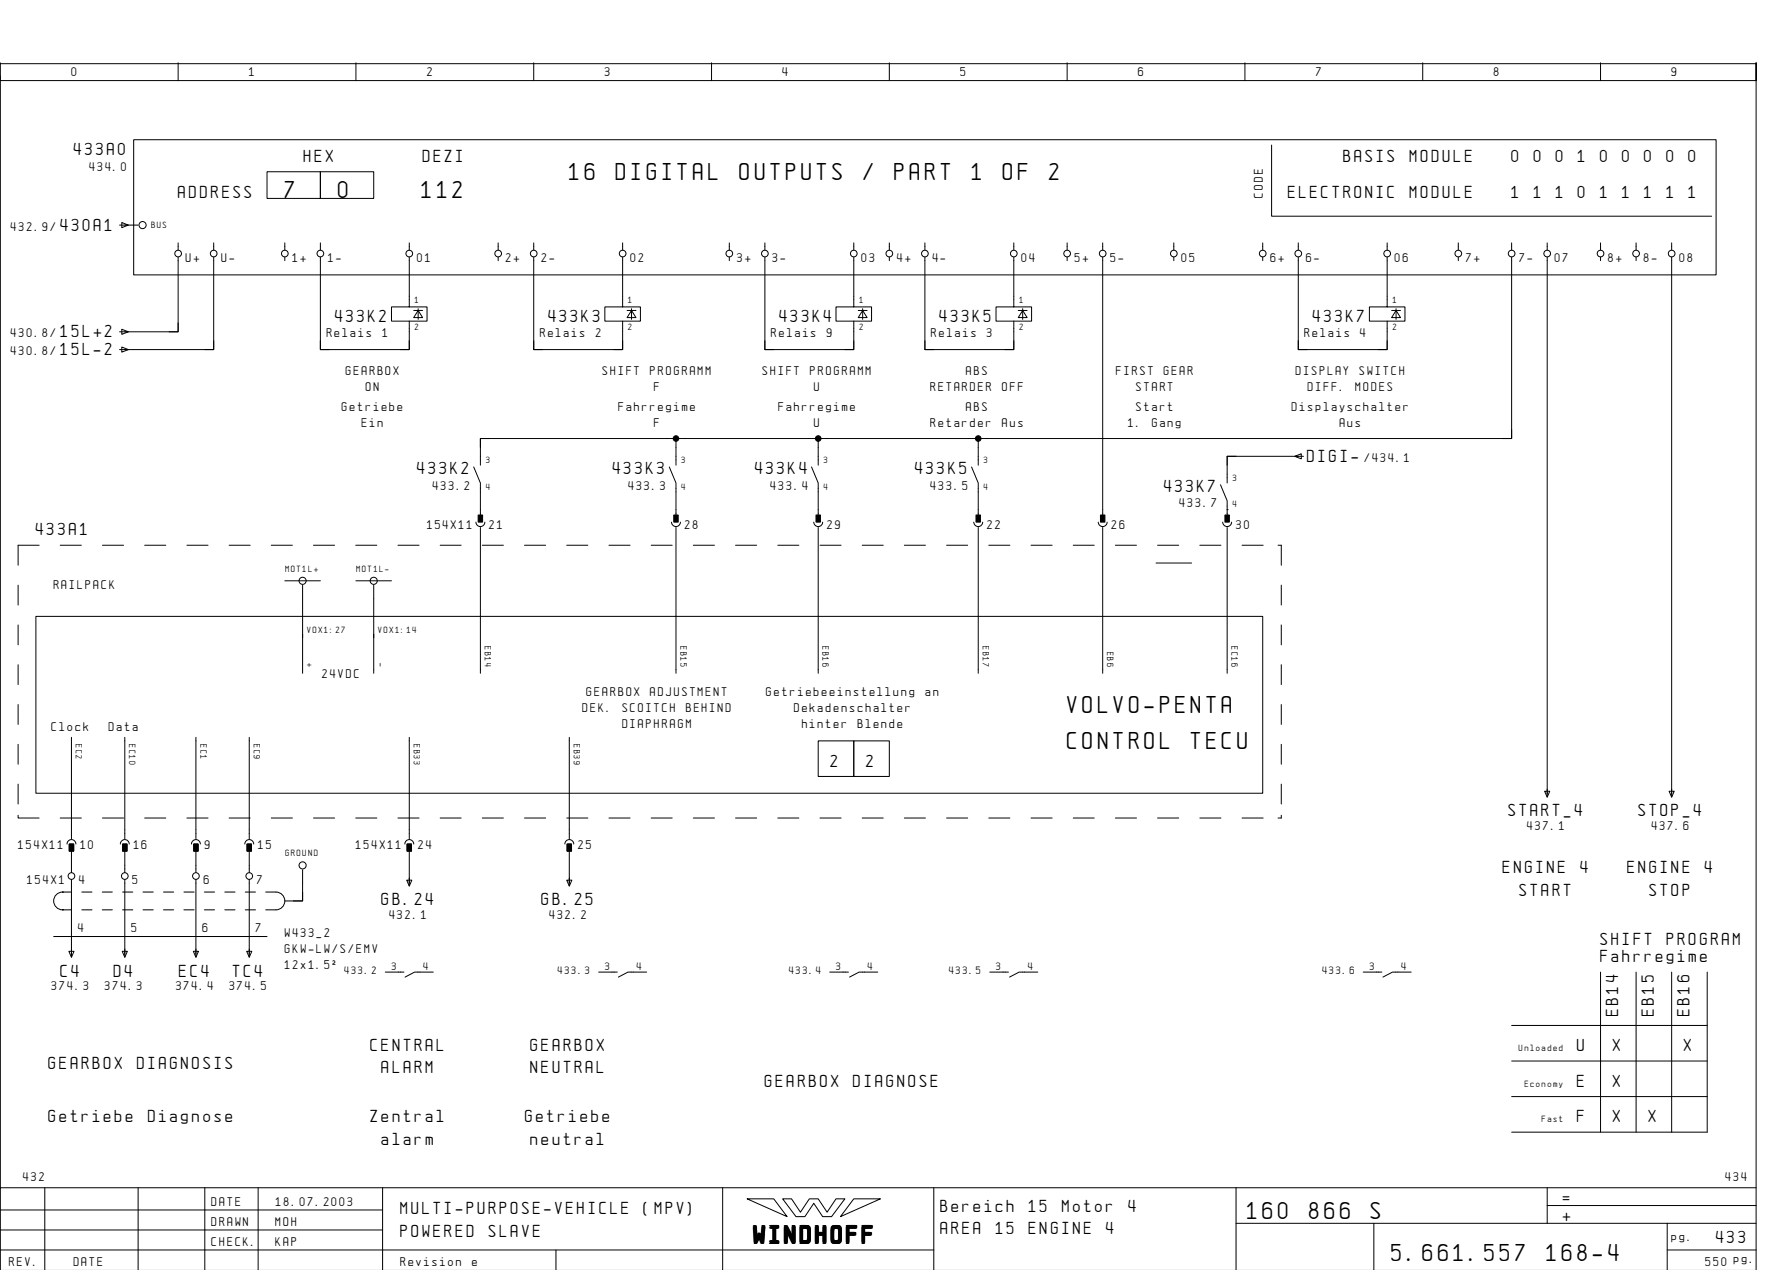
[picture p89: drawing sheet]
<svg xmlns="http://www.w3.org/2000/svg" width="399mm" height="286mm" viewBox="0 0 399 286" stroke-linecap="round" stroke-linejoin="round" font-family="sans-serif">
<defs><g id="words">
<g font-size="4.4">
<text x="128.1" y="40.4">16</text>
<text x="138.5" y="40.4">DIGITAL</text>
<text x="166.4" y="40.4">OUTPUTS</text>
<text x="194.2" y="40.4">/</text>
<text x="201.2" y="40.4">PART</text>
<text x="218.6" y="40.4">1</text>
<text x="225.6" y="40.4">OF</text>
<text x="236" y="40.4">2</text>
<text x="64.1" y="44.4">7</text>
<text x="76.1" y="44.4">0</text>
<text x="94.9" y="44.4">112</text>
<text x="240.1" y="160.4">VOLVO-PENTA</text>
<text x="240.1" y="168.4">CONTROL</text>
<text x="267.9" y="168.4">TECU</text>
<text x="280.6" y="274.1">160</text>
<text x="294.5" y="274.1">866</text>
<text x="308.4" y="274.1">S</text>
<text x="169.5" y="279.3">WINDHOFF</text>
<text x="313.1" y="283.6">5.661.557</text>
<text x="347.9" y="283.6">168-4</text>
</g>
<g font-size="3.1">
<text x="16.6" y="34.9">433A0</text>
<text x="68.3" y="36.4">HEX</text>
<text x="95.1" y="36.4">DEZI</text>
<text x="302.2" y="36.4">BASIS</text>
<text x="317.2" y="36.4">MODULE</text>
<text x="340.1" y="36.4">0</text>
<text x="345.1" y="36.4">0</text>
<text x="350" y="36.4">0</text>
<text x="355" y="36.4">1</text>
<text x="360" y="36.4">0</text>
<text x="365" y="36.4">0</text>
<text x="369.9" y="36.4">0</text>
<text x="374.9" y="36.4">0</text>
<text x="379.9" y="36.4">0</text>
<text x="40.1" y="44.4">ADDRESS</text>
<text x="289.8" y="44.4">ELECTRONIC</text>
<text x="317.2" y="44.4">MODULE</text>
<text x="340.1" y="44.4">1</text>
<text x="345.1" y="44.4">1</text>
<text x="350" y="44.4">1</text>
<text x="355" y="44.4">0</text>
<text x="360" y="44.4">1</text>
<text x="365" y="44.4">1</text>
<text x="369.9" y="44.4">1</text>
<text x="374.9" y="44.4">1</text>
<text x="379.9" y="44.4">1</text>
<text x="13.6" y="51.9">430A1</text>
<text x="13.6" y="75.9">15L+2</text>
<text x="75.4" y="72.4">433K2</text>
<text x="123.4" y="72.4">433K3</text>
<text x="175.4" y="72.4">433K4</text>
<text x="211.4" y="72.4">433K5</text>
<text x="295.4" y="72.4">433K7</text>
<text x="13.6" y="79.9">15L-2</text>
<text x="93.9" y="106.6">433K2</text>
<text x="137.9" y="106.6">433K3</text>
<text x="169.9" y="106.6">433K4</text>
<text x="205.9" y="106.6">433K5</text>
<text x="294.1" y="103.9">DIGI-</text>
<text x="261.9" y="110.6">433K7</text>
<text x="8.1" y="120.4">433A1</text>
<text x="186.8" y="172.4">2</text>
<text x="194.8" y="172.4">2</text>
<text x="339.4" y="183.6">START_4</text>
<text x="368.6" y="183.6">STOP_4</text>
<text x="338.1" y="196.4">ENGINE</text>
<text x="355.5" y="196.4">4</text>
<text x="366.1" y="196.4">ENGINE</text>
<text x="383.5" y="196.4">4</text>
<text x="85.9" y="203.6">GB.24</text>
<text x="121.9" y="203.6">GB.25</text>
<text x="341.9" y="201.4">START</text>
<text x="371.1" y="201.4">STOP</text>
<text x="360.1" y="212.4">SHIFT</text>
<text x="375" y="212.4">PROGRAM</text>
<text x="13.6" y="219.6">C4</text>
<text x="25.6" y="219.6">D4</text>
<text x="40.3" y="219.6">EC4</text>
<text x="52.3" y="219.6">TC4</text>
<text x="360.1" y="216.4">Fahrregime</text>
<text x="364.1" y="228.4" transform="rotate(-90 364.1 228.4)">EB14</text>
<text x="372.1" y="228.4" transform="rotate(-90 372.1 228.4)">EB15</text>
<text x="380.1" y="228.4" transform="rotate(-90 380.1 228.4)">EB16</text>
<text x="83.4" y="236.4">CENTRAL</text>
<text x="119.4" y="236.4">GEARBOX</text>
<text x="354.8" y="236.4">U</text>
<text x="362.8" y="236.4">X</text>
<text x="378.8" y="236.4">X</text>
<text x="10.9" y="240.4">GEARBOX</text>
<text x="30.8" y="240.4">DIAGNOSIS</text>
<text x="85.9" y="241.4">ALARM</text>
<text x="119.4" y="241.4">NEUTRAL</text>
<text x="172.1" y="244.4">GEARBOX</text>
<text x="192" y="244.4">DIAGNOSE</text>
<text x="354.8" y="244.4">E</text>
<text x="362.8" y="244.4">X</text>
<text x="10.9" y="252.4">Getriebe</text>
<text x="33.3" y="252.4">Diagnose</text>
<text x="83.4" y="252.4">Zentral</text>
<text x="85.9" y="257.4">alarm</text>
<text x="118.1" y="252.4">Getriebe</text>
<text x="119.4" y="257.4">neutral</text>
<text x="354.8" y="252.4">F</text>
<text x="362.8" y="252.4">X</text>
<text x="370.8" y="252.4">X</text>
<text x="90.1" y="273.1">MULTI-PURPOSE-VEHICLE</text>
<text x="144.8" y="273.1">(MPV)</text>
<text x="211.6" y="272.6">Bereich</text>
<text x="231.5" y="272.6">15</text>
<text x="238.9" y="272.6">Motor</text>
<text x="253.9" y="272.6">4</text>
<text x="351.6" y="270.6">=</text>
<text x="351.6" y="274.6">+</text>
<text x="90.1" y="278.1">POWERED</text>
<text x="110" y="278.1">SLAVE</text>
<text x="211.6" y="277.6">AREA</text>
<text x="224" y="277.6">15</text>
<text x="231.5" y="277.6">ENGINE</text>
<text x="248.9" y="277.6">4</text>
<text x="386.1" y="279.6">433</text>
</g>
<g font-size="2.3">
<text x="16.1" y="17.1">0</text>
<text x="56.1" y="17.1">1</text>
<text x="96.1" y="17.1">2</text>
<text x="136.1" y="17.1">3</text>
<text x="176.1" y="17.1">4</text>
<text x="216.1" y="17.1">5</text>
<text x="256.1" y="17.1">6</text>
<text x="296.1" y="17.1">7</text>
<text x="336.1" y="17.1">8</text>
<text x="376.1" y="17.1">9</text>
<text x="20.1" y="38.4">434.0</text>
<text x="284.1" y="44.4" transform="rotate(-90 284.1 44.4)">CODE</text>
<text x="2.4" y="51.9">432.9/</text>
<text x="41.8" y="58.9">U+</text>
<text x="49.8" y="58.9">U-</text>
<text x="65.8" y="58.9">1+</text>
<text x="73.8" y="58.9">1-</text>
<text x="93.8" y="58.9">01</text>
<text x="113.8" y="58.9">2+</text>
<text x="121.8" y="58.9">2-</text>
<text x="141.8" y="58.9">02</text>
<text x="165.8" y="58.9">3+</text>
<text x="173.8" y="58.9">3-</text>
<text x="193.8" y="58.9">03</text>
<text x="201.8" y="58.9">4+</text>
<text x="209.8" y="58.9">4-</text>
<text x="229.8" y="58.9">04</text>
<text x="241.8" y="58.9">5+</text>
<text x="249.8" y="58.9">5-</text>
<text x="265.8" y="58.9">05</text>
<text x="285.8" y="58.9">6+</text>
<text x="293.8" y="58.9">6-</text>
<text x="313.8" y="58.9">06</text>
<text x="329.8" y="58.9">7+</text>
<text x="341.8" y="58.9">7-</text>
<text x="349.8" y="58.9">07</text>
<text x="361.8" y="58.9">8+</text>
<text x="369.8" y="58.9">8-</text>
<text x="377.8" y="58.9">08</text>
<text x="2.4" y="75.9">430.8/</text>
<text x="73.5" y="75.9">Relais</text>
<text x="86" y="75.9">1</text>
<text x="121.5" y="75.9">Relais</text>
<text x="134" y="75.9">2</text>
<text x="173.5" y="75.9">Relais</text>
<text x="186" y="75.9">9</text>
<text x="209.5" y="75.9">Relais</text>
<text x="222" y="75.9">3</text>
<text x="293.5" y="75.9">Relais</text>
<text x="306" y="75.9">4</text>
<text x="2.4" y="79.9">430.8/</text>
<text x="77.8" y="84.4">GEARBOX</text>
<text x="82.3" y="88">ON</text>
<text x="135.5" y="84.4">SHIFT</text>
<text x="146.3" y="84.4">PROGRAMM</text>
<text x="147.2" y="88">F</text>
<text x="171.5" y="84.4">SHIFT</text>
<text x="182.3" y="84.4">PROGRAMM</text>
<text x="183.2" y="88">U</text>
<text x="209.3" y="88">RETARDER</text>
<text x="217.4" y="84.4">ABS</text>
<text x="225.4" y="88">OFF</text>
<text x="251.1" y="84.4">FIRST</text>
<text x="255.6" y="88">START</text>
<text x="261.9" y="84.4">GEAR</text>
<text x="291.5" y="84.4">DISPLAY</text>
<text x="294.2" y="88">DIFF.</text>
<text x="305" y="88">MODES</text>
<text x="305.9" y="84.4">SWITCH</text>
<text x="76.9" y="92.4">Getriebe</text>
<text x="139.1" y="92.4">Fahrregime</text>
<text x="175.1" y="92.4">Fahrregime</text>
<text x="217.4" y="92.4">ABS</text>
<text x="255.6" y="92.4">Start</text>
<text x="290.6" y="92.4">Displayschalter</text>
<text x="81.4" y="96">Ein</text>
<text x="147.2" y="96">F</text>
<text x="183.2" y="96">U</text>
<text x="209.3" y="96">Retarder</text>
<text x="225.4" y="96">Aus</text>
<text x="253.8" y="96">1.</text>
<text x="259.2" y="96">Gang</text>
<text x="301.4" y="96">Aus</text>
<text x="307" y="103.9">/434.1</text>
<text x="97.4" y="110.1">433.2</text>
<text x="141.4" y="110.1">433.3</text>
<text x="173.4" y="110.1">433.4</text>
<text x="209.4" y="110.1">433.5</text>
<text x="96.1" y="118.9">154X11</text>
<text x="110.1" y="118.9">21</text>
<text x="154.1" y="118.9">28</text>
<text x="186.1" y="118.9">29</text>
<text x="222.1" y="118.9">22</text>
<text x="250.1" y="118.9">26</text>
<text x="265.4" y="114.1">433.7</text>
<text x="278.1" y="118.9">30</text>
<text x="12.1" y="132.4">RAILPACK</text>
<text x="72.5" y="152.4">24VDC</text>
<text x="131.1" y="160">DEK.</text>
<text x="132" y="156.4">GEARBOX</text>
<text x="140" y="160">SCOITCH</text>
<text x="146.3" y="156.4">ADJUSTMENT</text>
<text x="154.3" y="160">BEHIND</text>
<text x="172.4" y="156.4">Getriebeeinstellung</text>
<text x="178.6" y="160">Dekadenschalter</text>
<text x="208.2" y="156.4">an</text>
<text x="11.6" y="164.4">Clock</text>
<text x="24.5" y="164.4">Data</text>
<text x="140" y="163.6">DIAPHRAGM</text>
<text x="180.4" y="163.6">hinter</text>
<text x="193" y="163.6">Blende</text>
<text x="4.1" y="190.9">154X11</text>
<text x="18.1" y="190.9">10</text>
<text x="30.1" y="190.9">16</text>
<text x="46.1" y="190.9">9</text>
<text x="58.1" y="190.9">15</text>
<text x="80.1" y="190.9">154X11</text>
<text x="94.1" y="190.9">24</text>
<text x="130.1" y="190.9">25</text>
<text x="343.6" y="186.6">437.1</text>
<text x="371.6" y="186.6">437.6</text>
<text x="6.1" y="198.9">154X1</text>
<text x="17.8" y="198.9">4</text>
<text x="29.8" y="198.9">5</text>
<text x="45.8" y="198.9">6</text>
<text x="57.8" y="198.9">7</text>
<text x="17.6" y="209.6">4</text>
<text x="29.6" y="209.6">5</text>
<text x="45.6" y="209.6">6</text>
<text x="57.6" y="209.6">7</text>
<text x="87.6" y="206.6">432.1</text>
<text x="123.6" y="206.6">432.2</text>
<text x="64.1" y="210.6">W433_2</text>
<text x="64.1" y="214.2">GKW-LW/S/EMV</text>
<text x="64.1" y="217.8">12x1.5˝</text>
<text x="11.6" y="222.6">374.3</text>
<text x="23.6" y="222.6">374.3</text>
<text x="39.6" y="222.6">374.4</text>
<text x="51.6" y="222.6">374.5</text>
<text x="5.2" y="265.6">432</text>
<text x="388.2" y="265.6">434</text>
<text x="47.6" y="271.1">DATE</text>
<text x="47.6" y="275.6">DRAWN</text>
<text x="62" y="275.6">MOH</text>
<text x="62.1" y="271.1">18.07.2003</text>
<text x="47.6" y="280.1">CHECK.</text>
<text x="62" y="280.1">KAP</text>
<text x="376.1" y="279.1">pg.</text>
<text x="2.1" y="284.6">REV.</text>
<text x="16.6" y="284.6">DATE</text>
<text x="90.1" y="284.6">Revision</text>
<text x="106.2" y="284.6">e</text>
<text x="383.7" y="284.6">550 pg.</text>
</g>
<g font-size="1.9">
<text x="77.5" y="219.1">433.2</text>
<text x="88.1" y="218.1">3</text>
<text x="95.3" y="218.1">4</text>
<text x="125.5" y="219.1">433.3</text>
<text x="136.1" y="218.1">3</text>
<text x="143.3" y="218.1">4</text>
<text x="177.5" y="219.1">433.4</text>
<text x="188.1" y="218.1">3</text>
<text x="195.3" y="218.1">4</text>
<text x="213.5" y="219.1">433.5</text>
<text x="224.1" y="218.1">3</text>
<text x="231.3" y="218.1">4</text>
<text x="297.5" y="219.1">433.6</text>
<text x="308.1" y="218.1">3</text>
<text x="315.3" y="218.1">4</text>
</g>
<g font-size="1.6">
<text x="34.1" y="51.3">BUS</text>
<text x="93.4" y="68.1">1</text>
<text x="141.4" y="68.1">1</text>
<text x="193.4" y="68.1">1</text>
<text x="229.3" y="68.1">1</text>
<text x="313.4" y="68.1">1</text>
<text x="93.4" y="74.1">2</text>
<text x="141.4" y="74.1">2</text>
<text x="193.4" y="74.1">2</text>
<text x="229.3" y="74.1">2</text>
<text x="313.4" y="74.1">2</text>
<text x="109.4" y="104.1">3</text>
<text x="153.3" y="104.1">3</text>
<text x="185.4" y="104.1">3</text>
<text x="221.3" y="104.1">3</text>
<text x="109.4" y="110.1">4</text>
<text x="153.3" y="110.1">4</text>
<text x="185.4" y="110.1">4</text>
<text x="221.3" y="110.1">4</text>
<text x="277.4" y="108.1">3</text>
<text x="277.4" y="114.1">4</text>
<text x="64.2" y="128.6">MOT1L+</text>
<text x="80.2" y="128.6">MOT1L-</text>
<text x="69.1" y="142.4">VOX1:27</text>
<text x="85.1" y="142.4">VOX1:14</text>
<text x="69.1" y="149.1" transform="rotate(90 69.1 149.1)">+</text>
<text x="85.1" y="149.1" transform="rotate(90 85.1 149.1)">-</text>
<text x="109.1" y="145.3" transform="rotate(90 109.1 145.3)">EB14</text>
<text x="153.1" y="145.3" transform="rotate(90 153.1 145.3)">EB15</text>
<text x="185.1" y="145.3" transform="rotate(90 185.1 145.3)">EB16</text>
<text x="221.1" y="145.3" transform="rotate(90 221.1 145.3)">EB17</text>
<text x="249.1" y="146.5" transform="rotate(90 249.1 146.5)">EB6</text>
<text x="277.1" y="145.3" transform="rotate(90 277.1 145.3)">EC16</text>
<text x="17.1" y="167.3" transform="rotate(90 17.1 167.3)">EC2</text>
<text x="29.1" y="167.3" transform="rotate(90 29.1 167.3)">EC10</text>
<text x="45.1" y="167.3" transform="rotate(90 45.1 167.3)">EC1</text>
<text x="57.1" y="167.3" transform="rotate(90 57.1 167.3)">EC9</text>
<text x="93.1" y="167.3" transform="rotate(90 93.1 167.3)">EB33</text>
<text x="129.1" y="167.3" transform="rotate(90 129.1 167.3)">EB39</text>
<text x="64.2" y="192.6">GROUND</text>
<text x="341.7" y="236.4">Unloaded</text>
<text x="343" y="244.4">Economy</text>
<text x="346.9" y="252.4">Fast</text>
</g>
</g></defs>
<g fill="none" stroke="#000" stroke-width=".22">
<path d="M.1 14.1v4h395v-4v271.6M.1 17.1v250M.1 14.3h395M40.1 14.1v4M80.1 14.1v4M120.1 14.1v4M160.1 14.1v4M200.1 14.1v4M240.1 14.1v4M280.1 14.1v4M320.1 14.1v4M360.1 14.1v4"/>
<path d="M30.1 31.4h356v30.4h-356zM60.1 38.6h12v6h-12zM72.1 38.6h12v6h-12zM286.1 32.6v16h99M26.9 50.6h4.2M27.4 50l1.5 .6-1.5 .6zM40.1 57.8v16.8h-12M40.1 54.6v1.6M48.1 57.8v20.8h-20M48.1 54.6v1.6M64.1 54.6v1.6M64.1 57.8v.8"/>
<path d="M72.1 57.8v20.8h20v-6.4M72.1 54.6v1.6M92.1 57.8v11.2h-4v3.2h8v-3.2h-4M92.1 54.6v1.6M112.1 54.6v1.6M112.1 57.8v.8M120.1 57.8v20.8h20v-6.4M120.1 54.6v1.6M140.1 57.8v11.2h-4v3.2h8v-3.2h-4M140.1 54.6v1.6M164.1 54.6v1.6M164.1 57.8v.8"/>
<path d="M172.1 57.8v20.8h20v-6.4M172.1 54.6v1.6M192.1 57.8v11.2h-4v3.2h8v-3.2h-4M192.1 54.6v1.6M200.1 54.6v1.6M200.1 57.8v.8M208.1 57.8v20.8h20v-6.4M208.1 54.6v1.6M228.1 57.8v11.2h-4v3.2h8v-3.2h-4M228.1 54.6v1.6M240.1 54.6v1.6M240.1 57.8v.8"/>
<path d="M248.1 54.6v1.6M248.1 57.8v58M264.1 54.6v1.6M264.1 57.8v.8M284.1 54.6v1.6M284.1 57.8v.8M292.1 57.8v20.8h20v-6.4M292.1 54.6v1.6M312.1 57.8v11.2h-4v3.2h8v-3.2h-4M312.1 54.6v1.6M328.1 54.6v1.6M328.1 57.8v.8"/>
<path d="M340.1 57.8v40.8h-232v6M340.1 54.6v1.6M348.1 54.6v1.6M348.1 57.8v121.4M360.1 54.6v1.6M360.1 57.8v.8M368.1 54.6v1.6M368.1 57.8v.8M376.1 54.6v1.6M376.1 57.8v121.4M26.9 74.6h1.8M26.9 78.6h1.8"/>
<path d="M27.4 74l1.5 .6-1.5 .6zM27.4 78l1.5 .6-1.5 .6zM40.1 72.6v2h-2M48.1 76.6v2h-2M72.1 76.6v2h2M92.1 76.6v2h-2M93.1 69.8h2M94.1 69.8l1 1.6h-2zM94.1 69.4v2.4M120.1 76.6v2h2M140.1 76.6v2h-2M141.1 69.8h2"/>
<path d="M142.1 69.8l1 1.6h-2zM142.1 69.4v2.4M172.1 76.6v2h2M192.1 76.6v2h-2M193.1 69.8h2M194.1 69.8l1 1.6h-2zM194.1 69.4v2.4M208.1 76.6v2h2M228.1 76.6v2h-2M229.1 69.8h2M230.1 69.8l1 1.6h-2zM230.1 69.4v2.4"/>
<path d="M292.1 76.6v2h2M312.1 76.6v2h-2M313.1 69.8h2M314.1 69.8l1 1.6h-2zM314.1 69.4v2.4M110.1 98.6h-2v2M152.1 98.6v6M184.1 98.6v6M220.1 98.6v6M340.1 96.6v2h-2M106.6 105l1.5 3.6v7.2M107.1 117.4a1 1 0 0 0 1 1 1 1 0 0 0 1-1"/>
<path d="M108.1 118.6v32.8M150.6 105l1.5 3.6v7.2M151.1 117.4a1 1 0 0 0 1 1 1 1 0 0 0 1-1M152.1 118.6v32.8M182.6 105l1.5 3.6v7.2M183.1 117.4a1 1 0 0 0 1 1 1 1 0 0 0 1-1M184.1 118.6v32.8M218.6 105l1.5 3.6v7.2M219.1 117.4a1 1 0 0 0 1 1 1 1 0 0 0 1-1M220.1 118.6v32.8M247.1 117.4a1 1 0 0 0 1 1 1 1 0 0 0 1-1M248.1 118.6v32.8"/>
<path d="M274.6 109l1.5 3.6v3.2M275.1 117.4a1 1 0 0 0 1 1 1 1 0 0 0 1-1M276.1 114.6h.1M276.1 118.6v32.8M278.1 102.6h-2v2M291.3 102.6l1.5-.6v1.2zM293.3 102.6h-17.2v6M4.1 131.6v4.5M8.1 138.6h276v39.8h-276zM8.8 122.6h-4.7v4.5M13.6 122.6h4.7M23.1 122.6h4.7"/>
<path d="M32.6 122.6h4.7M42.1 122.6h4.7M51.6 122.6h4.7M61 122.6h4.8M64.1 130.6h8M68.1 131.6v19.8M70.5 122.6h4.8M80 122.6h4.8M80.1 130.6h8M84.1 131.6v19.8M89.5 122.6h4.8M99 122.6h4.8"/>
<path d="M108.5 122.6h4.8M118 122.6h4.8M127.5 122.6h4.8M137 122.6h4.7M146.5 122.6h4.7M156 122.6h4.7M165.5 122.6h4.7M175 122.6h4.7M184.5 122.6h4.7M194 122.6h4.7M203.5 122.6h4.7M213 122.6h4.7"/>
<path d="M222.5 122.6h4.7M231.9 122.6h4.8M241.4 122.6h4.8M250.9 122.6h4.8M260.1 126.6h8M260.4 122.6h4.8M269.9 122.6h4.8M279.4 122.6h4.8M287.5 122.6h.8v4.5M288.3 131.6v4.5M4.1 140.6v4.4M4.1 149.5v4.5"/>
<path d="M4.1 158.5v4.4M288.3 140.6v4.4M288.3 149.5v4.5M288.3 158.5v4.4M4.1 167.4v4.5M4.1 176.3v4.5M16.1 165.8v22.8M28.1 165.8v22.8M44.1 165.8v22.8M56.1 165.8v22.8M92.1 165.8v22.8M128.1 165.8v22.8"/>
<path d="M184.1 166.6h8v8h-8zM192.1 166.6h8v8h-8zM288.3 167.4v4.5M288.3 176.3v4.5M347.5 178h1.2l-.6 1.3zM375.5 178h1.2l-.6 1.3zM4.1 183.4v.6h4.7M13.6 184h4.7M15.1 189.8a1 1 0 0 1 1-1 1 1 0 0 1 1 1M15.6 189.8h1v1.6h-1zM16.1 197.8v17.4M16.1 190.6v5.6"/>
<path d="M23.1 184h4.7M27.1 189.8a1 1 0 0 1 1-1 1 1 0 0 1 1 1M27.6 189.8h1v1.6h-1zM28.1 197.8v17.4M28.1 190.6v5.6M32.6 184h4.7M42.1 184h4.7M43.1 189.8a1 1 0 0 1 1-1 1 1 0 0 1 1 1M43.6 189.8h1v1.6h-1zM44.1 197.8v17.4M44.1 190.6v5.6M51.6 184h4.7"/>
<path d="M55.1 189.8a1 1 0 0 1 1-1 1 1 0 0 1 1 1M55.6 189.8h1v1.6h-1zM56.1 197.8v17.4M56.1 190.6v5.6M61 184h4.8M68.1 195.6v7h-2M70.5 184h4.8M80 184h4.8M89.5 184h4.8M91.1 189.8a1 1 0 0 1 1-1 1 1 0 0 1 1 1M91.5 197.9h1.1l-.5 1.4zM91.6 189.8h1v1.6h-1z"/>
<path d="M92.1 190.6v8.6M99 184h4.8M108.5 184h4.8M118 184h4.8M127.1 189.8a1 1 0 0 1 1-1 1 1 0 0 1 1 1M127.5 184h4.8M127.5 197.9h1.2l-.6 1.4zM127.6 189.8h1v1.6h-1zM128.1 190.6v8.6M137 184h4.7M146.5 184h4.7M156 184h4.7"/>
<path d="M165.5 184h4.7M175 184h4.7M184.5 184h4.7M194 184h4.7M203.5 184h4.7M213 184h4.7M222.5 184h4.7M231.9 184h4.8M241.4 184h4.8M250.9 184h4.8M260.4 184h4.8M269.9 184h4.8"/>
<path d="M279.4 184h4.8M288.3 183.4v.6h-.8M12.1 210.6h48M14.1 200.6a2 2 0 0 0-2 2 2 2 0 0 0 2 2M14.2 204.6h-.1h2M14.2 200.6h-.1h2M15.5 214h1.2l-.6 1.3zM18.4 204.6h2.3M18.4 200.6h2.3M23 204.6h2.3M23 200.6h2.3M27.5 214h1.2l-.6 1.3z"/>
<path d="M27.6 204.6h2.3M27.6 200.6h2.3M32.2 204.6h2.3M32.2 200.6h2.3M36.8 204.6h2.3M36.8 200.6h2.3M41.4 204.6h2.3M41.4 200.6h2.3M43.5 213.9h1.1l-.5 1.4zM46 204.6h2.3M46 200.6h2.3M50.6 204.6h2.3"/>
<path d="M50.6 200.6h2.3M55.2 204.6h2.3M55.2 200.6h2.3M55.5 213.9h1.2l-.6 1.4zM59.8 200.6h2.3a2 2 0 0 1 2 2 2 2 0 0 1-2 2h-2.3M64.1 202.6h2M68.1 200.6v2h-2M86.7 218.6h4.2M97.5 218.6h-4.2l-2.2 1.1M134.7 218.6h4.2M145.5 218.6h-4.2l-2.2 1.1M186.7 218.6h4.2"/>
<path d="M197.5 218.6h-4.2l-2.2 1.2M222.7 218.6h4.2M233.5 218.6h-4.2l-2.2 1.2M306.7 218.6h4.2M317.5 218.6h-4.2l-2.2 1.2M360.1 218.6v36M368.1 218.6v36M376.1 218.6v36M384.1 218.6v36h-44M340.1 230.6h44M340.1 238.6h44M340.1 246.6h44"/>
<path d="M10.1 267.1v18.5M31.1 267.1v18.5M46.1 267.1v18.6M58.1 267.1v18.6M86.1 272.1h-86M86.1 276.6h-86M86.1 267.1v18.6M162.6 267.1v18.6M168.1 269.6h6l3 4zM176.1 269.6h2l2 3 2-3h2l2 3 2-3h2l-3 4h-2l-2-3-2 3h-2zM192.1 269.6h6l-9 4zM210.1 267.1v18.6"/>
<path d="M278.1 275.1h117M278.1 267.1v18.6M309.1 275.1v10.6M348.1 271.1h47M348.1 267.1v8M375.1 275.1v10.6M395.1 267.1h-395v18.6M125.1 281.1v4.6M210.1 281.1h-210M375.1 281.1h20"/>
<circle cx="32.1" cy="50.6" r=".8"/>
<circle cx="40.1" cy="57" r=".75"/>
<circle cx="48.1" cy="57" r=".75"/>
<circle cx="64.1" cy="57" r=".75"/>
<circle cx="72.1" cy="57" r=".75"/>
<circle cx="92.1" cy="57" r=".75"/>
<circle cx="112.1" cy="57" r=".75"/>
<circle cx="120.1" cy="57" r=".75"/>
<circle cx="140.1" cy="57" r=".75"/>
<circle cx="164.1" cy="57" r=".75"/>
<circle cx="172.1" cy="57" r=".75"/>
<circle cx="192.1" cy="57" r=".75"/>
<circle cx="200.1" cy="57" r=".75"/>
<circle cx="208.1" cy="57" r=".75"/>
<circle cx="228.1" cy="57" r=".75"/>
<circle cx="240.1" cy="57" r=".75"/>
<circle cx="248.1" cy="57" r=".75"/>
<circle cx="264.1" cy="57" r=".75"/>
<circle cx="284.1" cy="57" r=".75"/>
<circle cx="292.1" cy="57" r=".75"/>
<circle cx="312.1" cy="57" r=".75"/>
<circle cx="328.1" cy="57" r=".75"/>
<circle cx="340.1" cy="57" r=".75"/>
<circle cx="348.1" cy="57" r=".75"/>
<circle cx="360.1" cy="57" r=".75"/>
<circle cx="368.1" cy="57" r=".75"/>
<circle cx="376.1" cy="57" r=".75"/>
<circle cx="68.1" cy="130.6" r=".8"/>
<circle cx="84.1" cy="130.6" r=".8"/>
<circle cx="16.1" cy="197" r=".75"/>
<circle cx="28.1" cy="197" r=".75"/>
<circle cx="44.1" cy="197" r=".75"/>
<circle cx="56.1" cy="197" r=".75"/>
<circle cx="68.1" cy="194.6" r=".8"/>
</g>
<g fill="#000" stroke="#000" stroke-width=".22">
<path d="M107.6 115.8h1v1.6h-1zM151.6 115.8h1v1.6h-1zM183.6 115.8h1v1.6h-1zM219.6 115.8h1v1.6h-1zM247.6 115.8h1v1.6h-1zM275.6 115.8h1v1.6h-1zM15.6 189.8h1v1.6h-1zM27.6 189.8h1v1.6h-1zM43.6 189.8h1v1.6h-1zM55.6 189.8h1v1.6h-1zM91.6 189.8h1v1.6h-1zM127.6 189.8h1v1.6h-1z"/>
<circle cx="152.1" cy="98.6" r=".63"/>
<circle cx="184.1" cy="98.6" r=".63"/>
<circle cx="220.1" cy="98.6" r=".63"/>
</g>
<use href="#words"/>
</svg>
